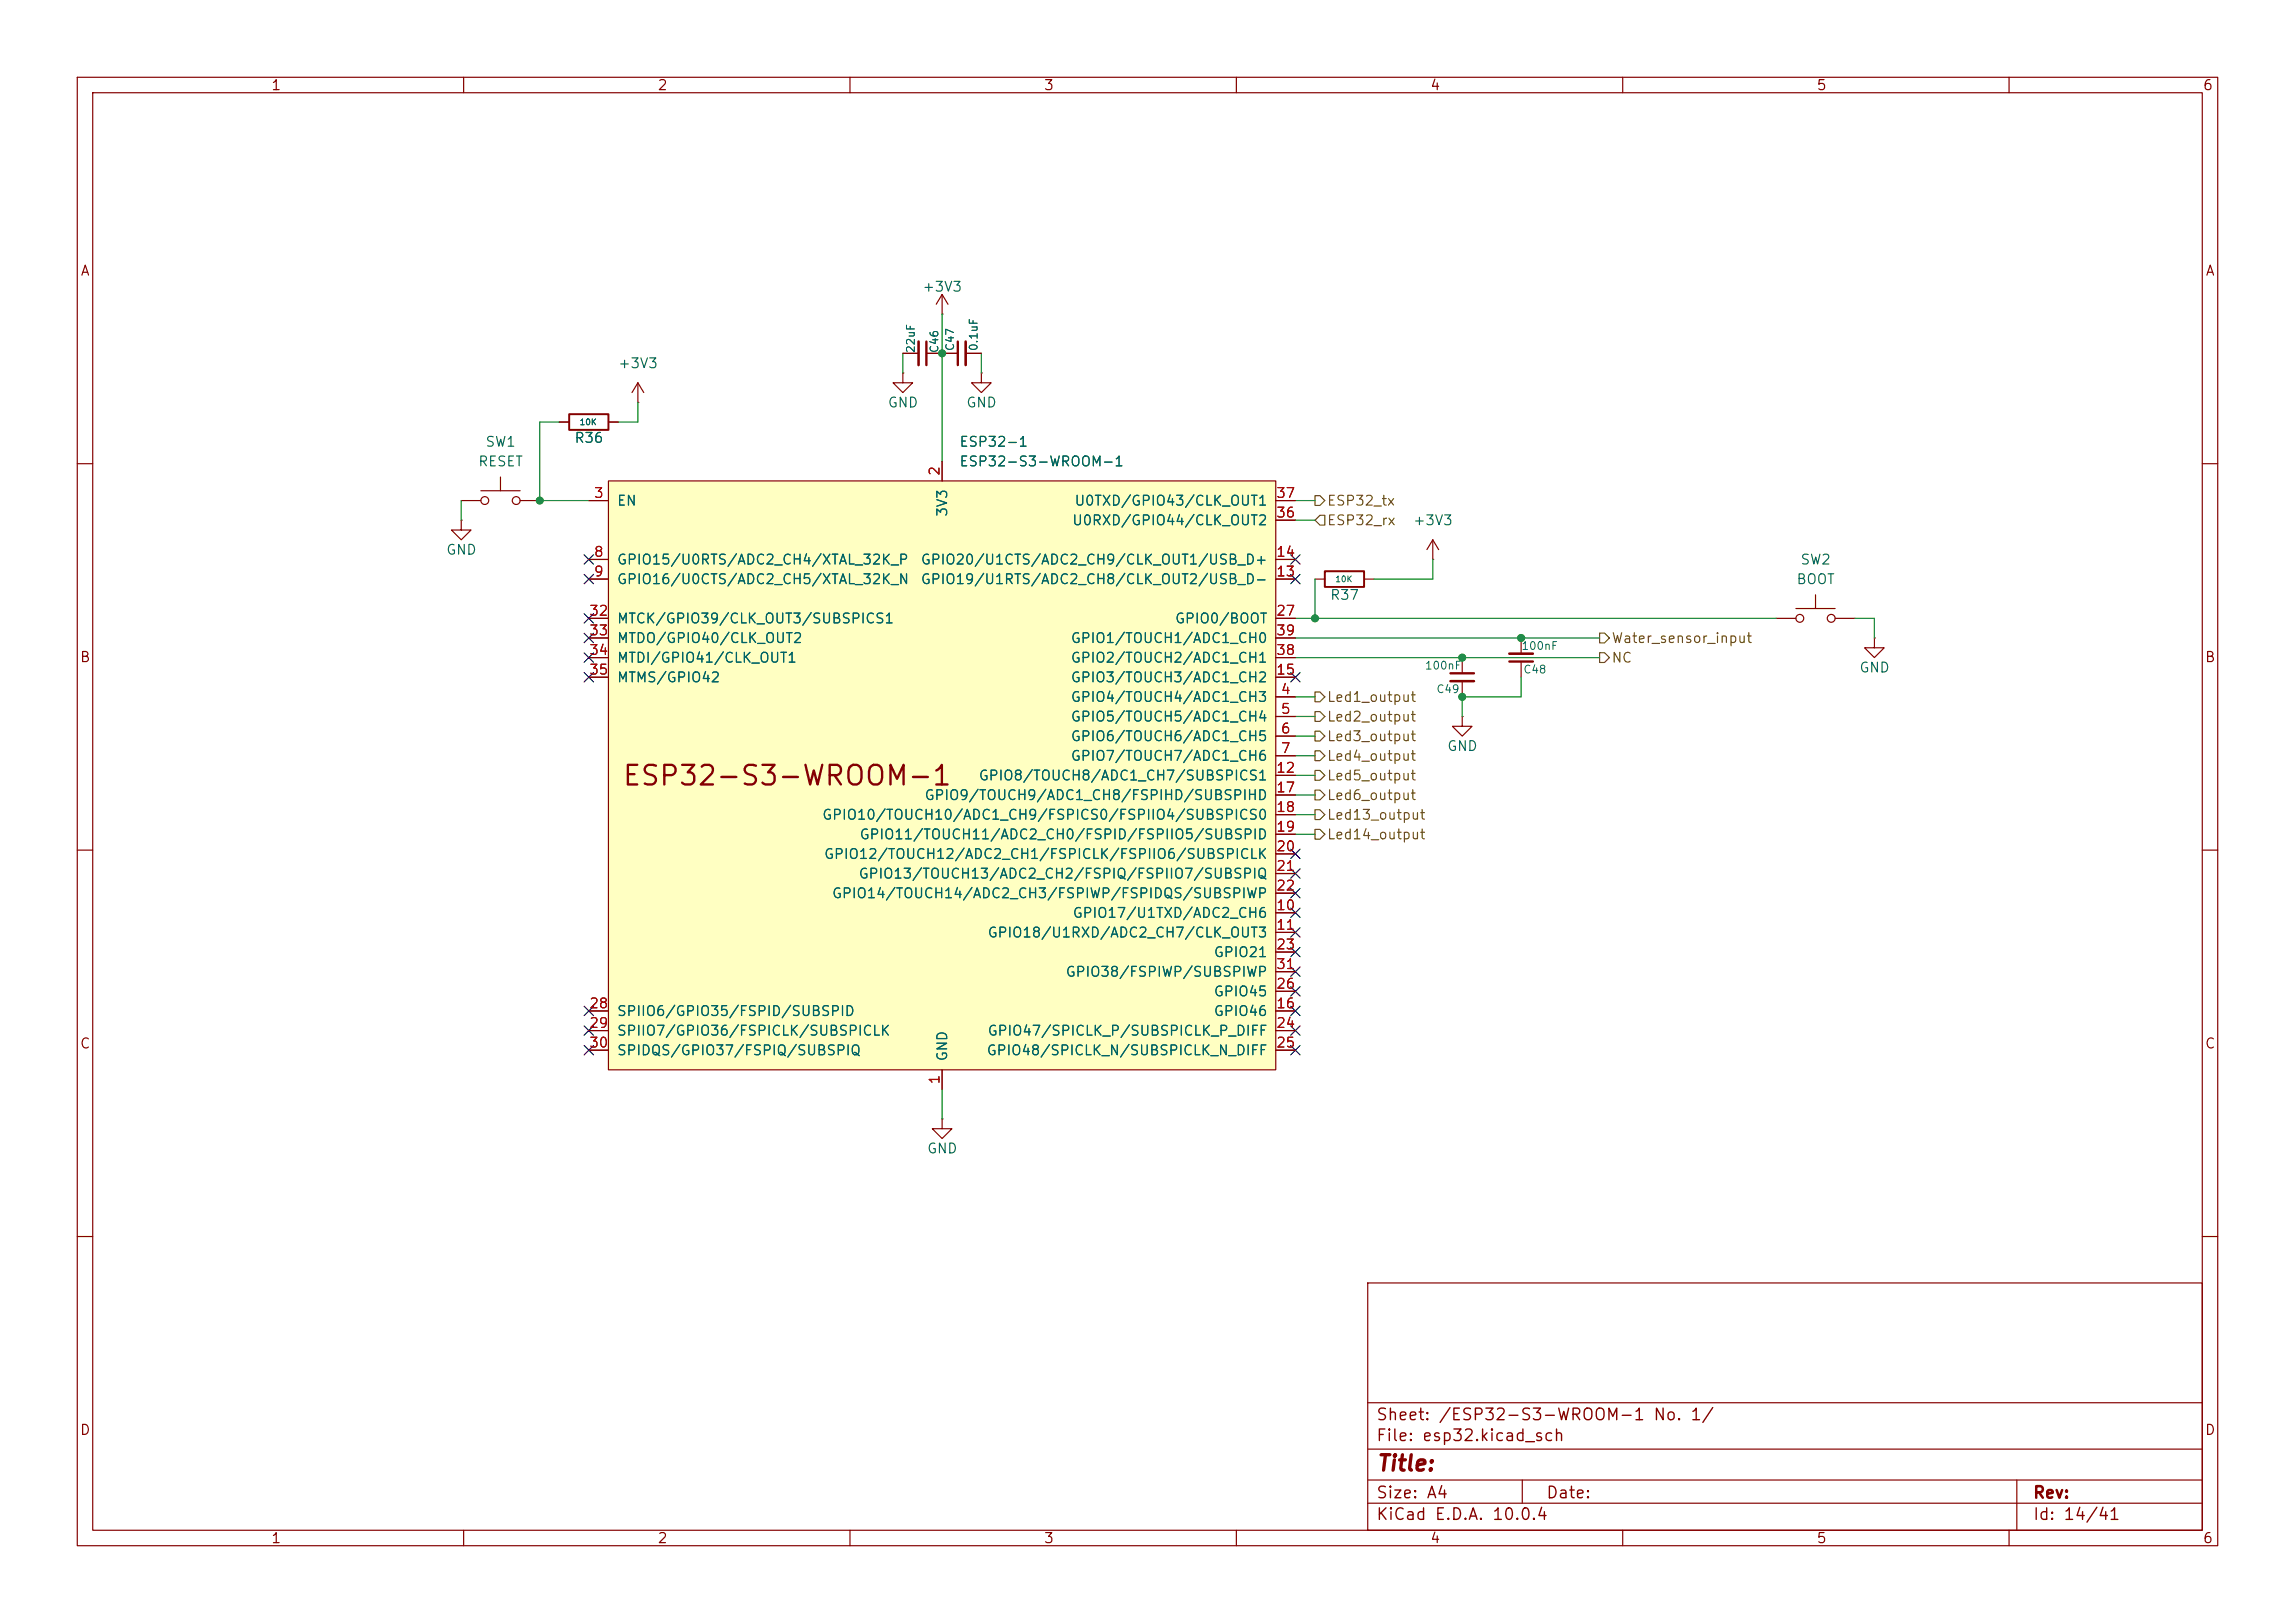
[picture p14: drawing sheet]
<svg xmlns="http://www.w3.org/2000/svg" width="297mm" height="210mm" viewBox="0 0 297 210" stroke-linecap="round" stroke-linejoin="round" font-family="sans-serif">
<defs><g id="words">
<text font-size="2.5" fill="#840000" x="80.4" y="102.3">ESP32-S3-WROOM-1</text>
<text font-size="2" fill="#840000" x="178" y="190.8">Title:</text>
<g font-size="1.5" fill="#840000">
<text x="178" y="184.2">Sheet: /ESP32-S3-WROOM-1 No. 1/</text>
<text x="178" y="186.9">File: esp32.kicad_sch</text>
<text x="178" y="197.1">KiCad E.D.A. 10.0.4</text>
<text x="178" y="194.3">Size: A4</text>
<text x="200" y="194.3">Date:</text>
<text x="263" y="194.3">Rev:</text>
<text x="263" y="197.1">Id: 14/41</text>
</g>
<g font-size="1.3" fill="#840000">
<text x="35" y="12">1</text>
<text x="85" y="12">2</text>
<text x="135" y="12">3</text>
<text x="185" y="12">4</text>
<text x="235" y="12">5</text>
<text x="285" y="12">6</text>
<text x="10.3" y="36">A</text>
<text x="285.3" y="36">A</text>
<text x="10.3" y="86">B</text>
<text x="285.3" y="86">B</text>
<text x="10.3" y="136">C</text>
<text x="285.3" y="136">C</text>
<text x="10.3" y="186">D</text>
<text x="285.3" y="186">D</text>
<text x="35" y="200">1</text>
<text x="85" y="200">2</text>
<text x="135" y="200">3</text>
<text x="185" y="200">4</text>
<text x="235" y="200">5</text>
<text x="285" y="200">6</text>
</g>
<g font-size="1.3" fill="#006464">
<text x="119.3" y="38.1">+3V3</text>
<text x="79.9" y="48">+3V3</text>
<text x="114.8" y="53">GND</text>
<text x="125" y="53">GND</text>
<text x="62.7" y="58.1">SW1</text>
<text x="74.3" y="57.6">R36</text>
<text x="124.1" y="58.1">ESP32-1</text>
<text x="61.8" y="60.7">RESET</text>
<text x="79.8" y="65.7">EN</text>
<text x="124.1" y="60.7">ESP32-S3-WROOM-1</text>
<text x="139" y="65.7">U0TXD/GPIO43/CLK_OUT1</text>
<text x="122.9" y="67" transform="rotate(-90 122.9 67)">3V3</text>
<text x="138.7" y="68.3">U0RXD/GPIO44/CLK_OUT2</text>
<text x="182.8" y="68.3">+3V3</text>
<text x="57.7" y="72.1">GND</text>
<text x="79.8" y="73.4">GPIO15/U0RTS/ADC2_CH4/XTAL_32K_P</text>
<text x="79.8" y="75.9">GPIO16/U0CTS/ADC2_CH5/XTAL_32K_N</text>
<text x="119.1" y="75.9">GPIO19/U1RTS/ADC2_CH8/CLK_OUT2/USB_D-</text>
<text x="119.1" y="73.4">GPIO20/U1CTS/ADC2_CH9/CLK_OUT1/USB_D+</text>
<text x="172" y="77.9">R37</text>
<text x="232.4" y="75.9">BOOT</text>
<text x="232.9" y="73.4">SW2</text>
<text x="79.8" y="81">MTCK/GPIO39/CLK_OUT3/SUBSPICS1</text>
<text x="79.8" y="83.5">MTDO/GPIO40/CLK_OUT2</text>
<text x="138.5" y="83.5">GPIO1/TOUCH1/ADC1_CH0</text>
<text x="152" y="81">GPIO0/BOOT</text>
<text x="79.8" y="86.1">MTDI/GPIO41/CLK_OUT1</text>
<text x="79.8" y="88.6">MTMS/GPIO42</text>
<text x="138.5" y="88.6">GPIO3/TOUCH3/ADC1_CH2</text>
<text x="138.5" y="86.1">GPIO2/TOUCH2/ADC1_CH1</text>
<text x="240.5" y="87.3">GND</text>
<text x="138.5" y="91.1">GPIO4/TOUCH4/ADC1_CH3</text>
<text x="138.5" y="93.7">GPIO5/TOUCH5/ADC1_CH4</text>
<text x="126.6" y="101.3">GPIO8/TOUCH8/ADC1_CH7/SUBSPICS1</text>
<text x="138.5" y="96.2">GPIO6/TOUCH6/ADC1_CH5</text>
<text x="138.5" y="98.8">GPIO7/TOUCH7/ADC1_CH6</text>
<text x="187.2" y="97.5">GND</text>
<text x="106.3" y="106.4">GPIO10/TOUCH10/ADC1_CH9/FSPICS0/FSPIIO4/SUBSPICS0</text>
<text x="119.6" y="103.8">GPIO9/TOUCH9/ADC1_CH8/FSPIHD/SUBSPIHD</text>
<text x="106.5" y="111.5">GPIO12/TOUCH12/ADC2_CH1/FSPICLK/FSPIIO6/SUBSPICLK</text>
<text x="111.1" y="108.9">GPIO11/TOUCH11/ADC2_CH0/FSPID/FSPIIO5/SUBSPID</text>
<text x="107.6" y="116.5">GPIO14/TOUCH14/ADC2_CH3/FSPIWP/FSPIDQS/SUBSPIWP</text>
<text x="111" y="114">GPIO13/TOUCH13/ADC2_CH2/FSPIQ/FSPIIO7/SUBSPIQ</text>
<text x="138.7" y="119.1">GPIO17/U1TXD/ADC2_CH6</text>
<text x="127.7" y="121.6">GPIO18/U1RXD/ADC2_CH7/CLK_OUT3</text>
<text x="157" y="124.2">GPIO21</text>
<text x="79.8" y="131.8">SPIIO6/GPIO35/FSPID/SUBSPID</text>
<text x="137.8" y="126.7">GPIO38/FSPIWP/SUBSPIWP</text>
<text x="157" y="131.8">GPIO46</text>
<text x="157" y="129.2">GPIO45</text>
<text x="79.8" y="134.3">SPIIO7/GPIO36/FSPICLK/SUBSPICLK</text>
<text x="79.8" y="136.9">SPIDQS/GPIO37/FSPIQ/SUBSPIQ</text>
<text x="122.9" y="137.4" transform="rotate(-90 122.9 137.4)">GND</text>
<text x="127.6" y="136.9">GPIO48/SPICLK_N/SUBSPICLK_N_DIFF</text>
<text x="127.7" y="134.3">GPIO47/SPICLK_P/SUBSPICLK_P_DIFF</text>
<text x="119.9" y="149.6">GND</text>
</g>
<g font-size="1.3" fill="#a90000">
<text x="76.8" y="64.7">3</text>
<text x="121.9" y="61.7" transform="rotate(-90 121.9 61.7)">2</text>
<text x="165.1" y="64.7">37</text>
<text x="165.1" y="67.3">36</text>
<text x="76.8" y="72.4">8</text>
<text x="76.8" y="74.9">9</text>
<text x="165.1" y="74.9">13</text>
<text x="165.1" y="72.4">14</text>
<text x="76.2" y="80">32</text>
<text x="76.2" y="82.5">33</text>
<text x="165.1" y="80">27</text>
<text x="165.1" y="82.5">39</text>
<text x="76.2" y="85.1">34</text>
<text x="76.2" y="87.6">35</text>
<text x="165.1" y="87.6">15</text>
<text x="165.1" y="85.1">38</text>
<text x="165.7" y="90.1">4</text>
<text x="165.7" y="92.7">5</text>
<text x="165.7" y="95.2">6</text>
<text x="165.1" y="100.3">12</text>
<text x="165.7" y="97.8">7</text>
<text x="165.1" y="102.8">17</text>
<text x="165.1" y="105.4">18</text>
<text x="165.1" y="107.9">19</text>
<text x="165.1" y="110.5">20</text>
<text x="165.1" y="113">21</text>
<text x="165.1" y="118.1">10</text>
<text x="165.1" y="115.5">22</text>
<text x="165.1" y="120.6">11</text>
<text x="165.1" y="123.2">23</text>
<text x="165.1" y="125.7">31</text>
<text x="76.2" y="130.8">28</text>
<text x="165.1" y="130.8">16</text>
<text x="165.1" y="128.2">26</text>
<text x="76.2" y="133.3">29</text>
<text x="76.2" y="135.9">30</text>
<text x="165.1" y="133.3">24</text>
<text x="165.1" y="135.9">25</text>
<text x="121.9" y="140.4" transform="rotate(-90 121.9 140.4)">1</text>
</g>
<g font-size="1.3" fill="#725600">
<text x="171.6" y="65.7">ESP32_tx</text>
<text x="171.6" y="68.3">ESP32_rx</text>
<text x="208.5" y="83.5">Water_sensor_input</text>
<text x="208.5" y="86.1">NC</text>
<text x="171.6" y="91.1">Led1_output</text>
<text x="171.6" y="93.7">Led2_output</text>
<text x="171.6" y="101.3">Led5_output</text>
<text x="171.6" y="98.8">Led4_output</text>
<text x="171.6" y="96.2">Led3_output</text>
<text x="171.6" y="103.8">Led6_output</text>
<text x="171.6" y="106.4">Led13_output</text>
<text x="171.6" y="108.9">Led14_output</text>
</g>
<g font-size="1" fill="#006464">
<text x="118.6" y="45.8" transform="rotate(-90 118.6 45.8)">22uF</text>
<text x="121.7" y="45.8" transform="rotate(-90 121.7 45.8)">C46</text>
<text x="123.7" y="45.5" transform="rotate(-90 123.7 45.5)">C47</text>
<text x="126.8" y="45.5" transform="rotate(-90 126.8 45.5)">0.1uF</text>
<text x="184.3" y="86.9">100nF</text>
<text x="185.8" y="89.9">C49</text>
<text x="196.8" y="84.3">100nF</text>
<text x="197.1" y="87.4">C48</text>
</g>
<g font-size=".8" fill="#006464">
<text x="74.9" y="55.2">10K</text>
<text x="172.7" y="75.5">10K</text>
</g>
</g></defs>
<g fill="none" stroke="#840000" stroke-width=".15">
<path d="M10 10h277v190h-277zM12 12h273v186h-273zM60 10v2M110 10v2M160 10v2M210 10v2M260 10v2M72.4 54.6h1.3M78.7 54.6h1.3M82.5 52.1h.1M82.5 49.5l-.7 1.3M82.5 49.5l.8 1.3"/>
<path d="M82.5 49.5v2.6M116.8 48.3v1.2h1.3l-1.3 1.3-1.2-1.3h1.2M116.8 48.3h.1M116.8 45.7h2.1M119.9 45.7h2M10 60h2M59.7 67.3v1.3h1.3l-1.3 1.3-1.3-1.3h1.3M59.7 67.3h.1M59.7 64.8h2.5M62.2 63.5h5.1M64.8 61.7v1.8M67.3 64.8h2.5"/>
<path d="M185.4 72.4h.1M185.4 69.9l-.7 1.2M185.4 69.9l.8 1.2M185.4 69.9v2.5M285 60h2M189.2 85.1v2M189.2 88.1v2.1M10 110h2M285 110h2M10 160h2M177 166h108v32h-108zM285 160h2"/>
<path d="M60 198v2M110 198v2M160 198v2M177 194.5h108M177 191.5h108M177 187.5h108M177 181.5h108M197 191.5v3M210 198v2M260 198v2M261 191.5v6.5"/>
<circle cx="62.7" cy="64.8" r=".51"/>
<circle cx="66.8" cy="64.8" r=".51"/>
</g>
<path d="M119.9 44.2v3M187.7 87.1h3.1" fill="none" stroke="#840000" stroke-width=".3"/>
<path d="M118.9 44.2v3M187.7 88.1h3.1" fill="none" stroke="#840000" stroke-width=".33"/>
<path d="M73.7 53.6h5v2h-5z" fill="none" stroke="#840000" stroke-width=".25"/>
<path d="M78.7 62.2h86.4v76.2h-86.4z" fill="#ffffc2"/>
<g fill="none" stroke="#840000" stroke-width=".15">
<path d="M121.9 38.1v2.5M121.9 38.1l-.7 1.3M121.9 38.1l.8 1.3M72.4 54.6h1.3M78.7 54.6h1.3M116.8 45.7h2.1M119.9 45.7h4.1M121.9 40.6h.1M121.9 59.7v2.5M125 45.7h2M127 48.3v1.2h1.3l-1.3 1.3-1.3-1.3h1.3M127 48.3h.1"/>
<path d="M76.2 64.8h2.5M76.2 72.4h2.5M76.2 74.9h2.5M78.7 62.2h86.4v76.2h-86.4zM165.1 64.8h2.5M165.1 72.4h2.5M165.1 74.9h2.5M165.1 67.3h2.5M170.2 74.9h1.2M176.5 74.9h1.3M232.4 78.7h5.1M234.9 77v1.7"/>
<path d="M76.2 87.6h2.5M76.2 80h2.5M76.2 82.6h2.5M76.2 85.1h2.5M165.1 90.2h2.5M165.1 92.7h2.5M165.1 95.3h2.5M165.1 97.8h2.5M165.1 87.6h2.5M165.1 80h2.5M165.1 82.6h2.5M165.1 85.1h2.5"/>
<path d="M189.2 92.7v1.3h1.3l-1.3 1.3-1.2-1.3h1.2M189.2 92.7h.1M196.8 82.6v2M196.8 85.6v2M229.9 80h2.5M237.5 80h2.5M242.6 82.6v1.2h-1.3l1.3 1.3 1.2-1.3h-1.2M242.6 82.6h.1M165.1 118.1h2.5M165.1 100.3h2.5M165.1 102.9h2.5M165.1 105.4h2.5"/>
<path d="M165.1 108h2.5M165.1 110.5h2.5M165.1 113h2.5M165.1 115.6h2.5M76.2 130.8h2.5M76.2 133.4h2.5M76.2 135.9h2.5M121.9 138.4v2.6M165.1 120.7h2.5M165.1 130.8h2.5M165.1 123.2h2.5M165.1 133.4h2.5"/>
<path d="M165.1 135.9h2.5M165.1 128.3h2.5M165.1 125.7h2.5M121.9 144.8v1.3h1.3l-1.3 1.2-1.3-1.2h1.3M121.9 144.8h.1"/>
<circle cx="232.9" cy="80" r=".51"/>
<circle cx="237" cy="80" r=".51"/>
</g>
<path d="M124 44.2v3M195.3 85.6h3.1" fill="none" stroke="#840000" stroke-width=".3"/>
<path d="M125 44.2v3M195.3 84.6h3.1" fill="none" stroke="#840000" stroke-width=".33"/>
<path d="M171.4 73.9h5.1v2h-5.1z" fill="none" stroke="#840000" stroke-width=".25"/>
<path d="M170.2 64.1h.6l.6 .7-.6 .6h-.6zM170.8 66.7h.6v1.2h-.6l-.6-.6zM170.2 99.7h.6l.6 .6-.6 .7h-.6zM170.2 89.5h.6l.6 .7-.6 .6h-.6zM170.2 92.1h.6l.6 .6-.6 .6h-.6zM170.2 97.2h.6l.6 .6-.6 .6h-.6zM170.2 94.6h.6l.6 .7-.6 .6h-.6zM207 84.5h.6l.7 .6-.7 .6h-.6zM207 81.9h.6l.7 .7-.7 .6h-.6zM170.2 107.3h.6l.6 .7-.6 .6h-.6zM170.2 102.2h.6l.6 .7-.6 .6h-.6zM170.2 104.8h.6l.6 .6-.6 .6h-.6z" fill="none" stroke="#725600" stroke-width=".15"/>
<g fill="none" stroke="#009600" stroke-width=".15">
<path d="M72.4 54.6h-2.6v10.2h6.4M82.5 52.1v2.5h-2.5M116.8 45.7v2.6M121.9 40.6v19.1M127 45.7v2.6M59.7 64.8v2.5M167.6 67.3h2.6M167.6 64.8h2.6M170.2 74.9v5.1M185.4 72.4v2.5h-7.6M167.6 80h62.3M167.6 82.6h39.4"/>
<path d="M167.6 85.1h39.4M167.6 90.2h2.6M167.6 97.8h2.6M167.6 92.7h2.6M167.6 95.3h2.6M196.8 87.6v2.6h-7.6v2.5M240 80h2.6v2.6M167.6 100.3h2.6M167.6 108h2.6M167.6 105.4h2.6M167.6 102.9h2.6M121.9 141v3.8"/>
</g>
<g fill="none" stroke="#000084" stroke-width=".15">
<path d="M75.6 71.8l1.2 1.2M75.6 74.3l1.2 1.2M75.6 79.4l1.2 1.2M76.8 71.8l-1.2 1.2M76.8 74.3l-1.2 1.2M76.8 79.4l-1.2 1.2M167 74.3l1.2 1.2M167 71.8l1.2 1.2M168.2 74.3l-1.2 1.2M168.2 71.8l-1.2 1.2M75.6 81.9l1.2 1.3M75.6 87l1.2 1.2"/>
<path d="M75.6 84.5l1.2 1.2M76.8 81.9l-1.2 1.3M76.8 87l-1.2 1.2M76.8 84.5l-1.2 1.2M167 87l1.2 1.2M168.2 87l-1.2 1.2M167 112.4l1.2 1.2M167 117.5l1.2 1.2M167 115l1.2 1.2M167 109.9l1.2 1.2M168.2 112.4l-1.2 1.2M168.2 117.5l-1.2 1.2"/>
<path d="M168.2 115l-1.2 1.2M168.2 109.9l-1.2 1.2M75.6 135.3l1.2 1.2M75.6 130.2l1.2 1.2M75.6 132.7l1.2 1.3M76.8 135.3l-1.2 1.2M76.8 130.2l-1.2 1.2M76.8 132.7l-1.2 1.3M167 120l1.2 1.3M167 122.6l1.2 1.2M167 132.7l1.2 1.3M167 125.1l1.2 1.2"/>
<path d="M167 130.2l1.2 1.2M167 135.3l1.2 1.2M167 127.7l1.2 1.2M168.2 120l-1.2 1.3M168.2 122.6l-1.2 1.2M168.2 132.7l-1.2 1.3M168.2 125.1l-1.2 1.2M168.2 130.2l-1.2 1.2M168.2 135.3l-1.2 1.2M168.2 127.7l-1.2 1.2"/>
</g>
<g fill="#009600" stroke="#009600" stroke-width=".13">
<circle cx="69.8" cy="64.8" r=".46"/>
<circle cx="121.9" cy="45.7" r=".46"/>
<circle cx="170.2" cy="80" r=".46"/>
<circle cx="189.2" cy="90.2" r=".46"/>
<circle cx="189.2" cy="85.1" r=".46"/>
<circle cx="196.8" cy="82.6" r=".46"/>
</g>
<use href="#words"/>
</svg>
